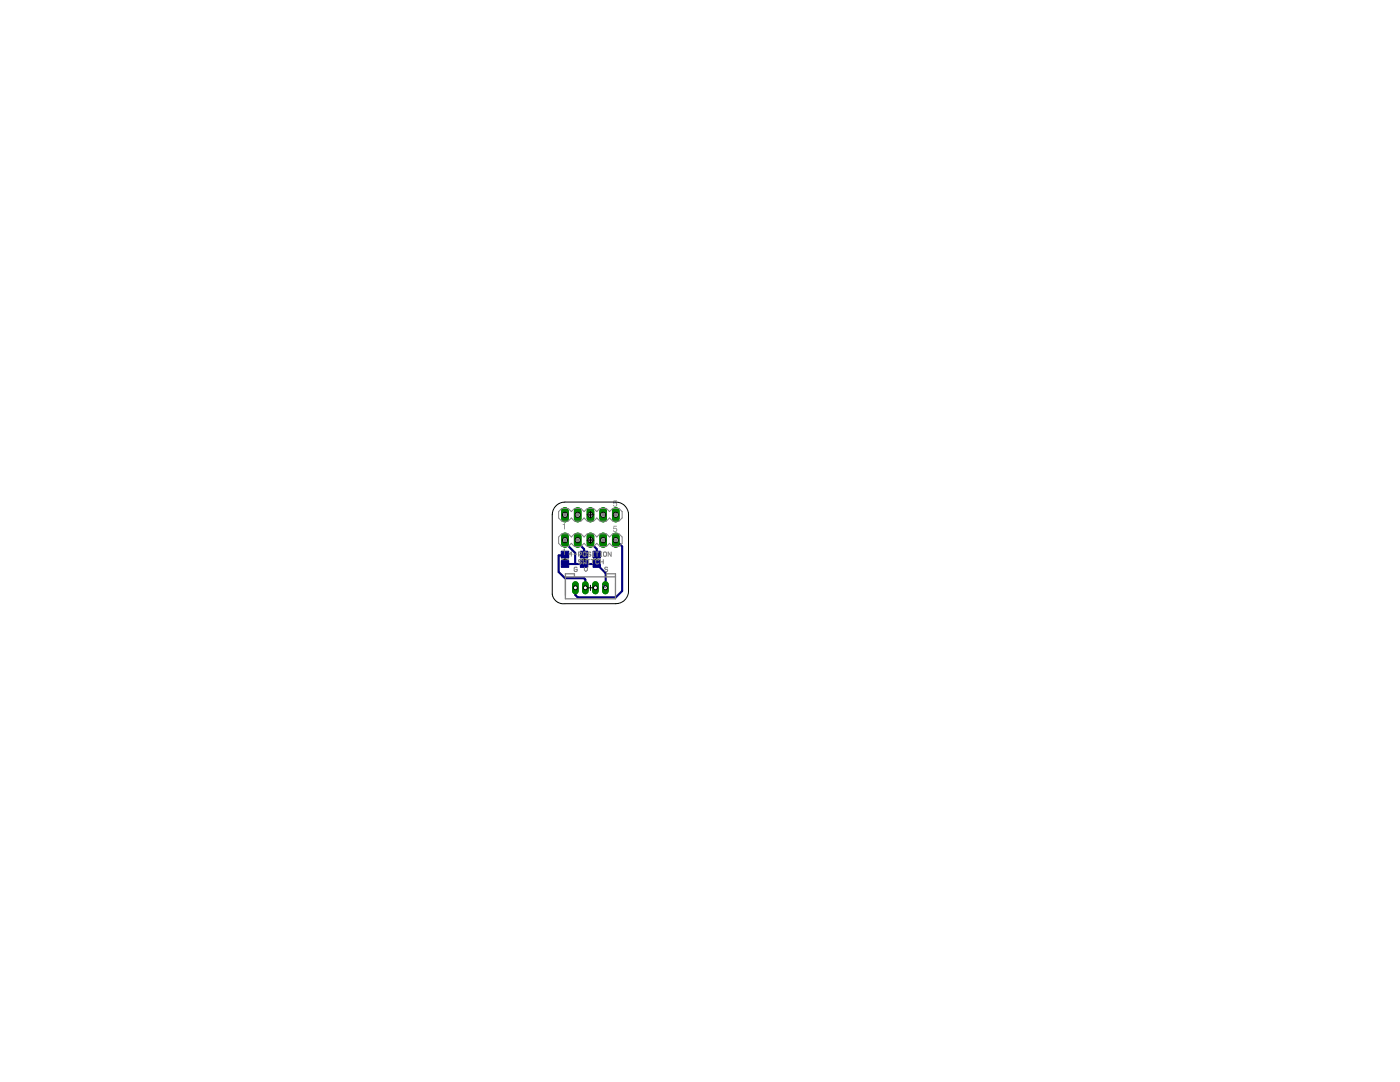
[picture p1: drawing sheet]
<svg xmlns="http://www.w3.org/2000/svg" width="279mm" height="216mm" viewBox="0 0 279 216" stroke-linecap="round" stroke-linejoin="round" font-family="sans-serif">
<path d="M112.3 111.6h.9M112.8 111.1v1M116.1 111.6h.9M116.6 111.1v1M118.6 111.6h1M119.1 111.1v1" fill="none" stroke="#000" stroke-width=".2"/>
<path d="M112.1 111.2v.8M113.4 111.2v.8M115.9 111.2v.8M117.2 111.2v.8M118.5 111.2v.8M119.7 111.2v.8" fill="none" stroke="#808080" stroke-width=".2"/>
<g fill="#808080" stroke="#808080" stroke-width=".2">
<path d="M118.4 110.5h1.4v.7h-1.4z"/>
<path d="M118.4 112h1.4v.6h-1.4z"/>
<path d="M115.9 110.5h1.4v.7h-1.4z"/>
<path d="M115.9 112h1.4v.6h-1.4z"/>
<path d="M112.1 110.5h1.4v.7h-1.4z"/>
<path d="M112.1 112h1.4v.6h-1.4z"/>
</g>
<g fill="#000080" stroke="#000080" stroke-width=".2">
<path d="M118.4 111.9h1.4v1.3h-1.4z"/>
<path d="M118.4 110h1.4v1.3h-1.4z"/>
<path d="M115.8 111.9h1.5v1.3h-1.5z"/>
<path d="M115.8 110h1.5v1.3h-1.5z"/>
<path d="M112 111.9h1.5v1.3h-1.5z"/>
<path d="M112 110h1.5v1.3h-1.5z"/>
</g>
<path d="M112.8 110.6l-.2 .2h-1.1v3.3l1.3 1.3h3.8l.2 .3v1.6M112.8 107.8v.5l2 2v2.2M112.8 112.5h6.3l1.8 1.9-.1 2.9M115.3 107.8v.5l1.3 1.3v1M117.8 107.8v.5l1.3 1.3v1M122.9 107.8l1.3 1.3v8.8l-1.3 1.3h-7.6l-.5-.5v-1.4" fill="none" stroke="#000080" stroke-width=".42"/>
<path d="M120.8 116.6v1.3" fill="none" stroke="#008000" stroke-width="1.3"/>
<circle cx="120.8" cy="117.3" r=".4" fill="#fff" stroke="#000" stroke-width=".2"/>
<path d="M118.8 116.6v1.3" fill="none" stroke="#008000" stroke-width="1.3"/>
<circle cx="118.8" cy="117.3" r=".4" fill="#fff" stroke="#000" stroke-width=".2"/>
<path d="M116.8 116.6v1.3" fill="none" stroke="#008000" stroke-width="1.3"/>
<circle cx="116.8" cy="117.3" r=".4" fill="#fff" stroke="#000" stroke-width=".2"/>
<path d="M114.8 116.6v1.3" fill="none" stroke="#008000" stroke-width="1.3"/>
<circle cx="114.8" cy="117.3" r=".4" fill="#fff" stroke="#000" stroke-width=".2"/>
<path d="M112.8 102v1.5" fill="none" stroke="#008000" stroke-width="1.5"/>
<circle cx="112.8" cy="102.7" r=".51" fill="#fff" stroke="#000" stroke-width=".2"/>
<path d="M115.3 102v1.5" fill="none" stroke="#008000" stroke-width="1.5"/>
<circle cx="115.3" cy="102.7" r=".51" fill="#fff" stroke="#000" stroke-width=".2"/>
<path d="M117.8 102v1.5" fill="none" stroke="#008000" stroke-width="1.5"/>
<circle cx="117.8" cy="102.7" r=".51" fill="#fff" stroke="#000" stroke-width=".2"/>
<path d="M120.4 102v1.5" fill="none" stroke="#008000" stroke-width="1.5"/>
<circle cx="120.4" cy="102.7" r=".51" fill="#fff" stroke="#000" stroke-width=".2"/>
<path d="M122.9 102v1.5" fill="none" stroke="#008000" stroke-width="1.5"/>
<circle cx="122.9" cy="102.7" r=".51" fill="#fff" stroke="#000" stroke-width=".2"/>
<path d="M112.8 107v1.5" fill="none" stroke="#008000" stroke-width="1.5"/>
<circle cx="112.8" cy="107.8" r=".51" fill="#fff" stroke="#000" stroke-width=".2"/>
<path d="M115.3 107v1.5" fill="none" stroke="#008000" stroke-width="1.5"/>
<circle cx="115.3" cy="107.8" r=".51" fill="#fff" stroke="#000" stroke-width=".2"/>
<path d="M117.8 107v1.5" fill="none" stroke="#008000" stroke-width="1.5"/>
<circle cx="117.8" cy="107.8" r=".51" fill="#fff" stroke="#000" stroke-width=".2"/>
<path d="M120.4 107v1.5" fill="none" stroke="#008000" stroke-width="1.5"/>
<circle cx="120.4" cy="107.8" r=".51" fill="#fff" stroke="#000" stroke-width=".2"/>
<path d="M122.9 107v1.5" fill="none" stroke="#008000" stroke-width="1.5"/>
<circle cx="122.9" cy="107.8" r=".51" fill="#fff" stroke="#000" stroke-width=".2"/>
<path d="M120.8 116.6v1.3" fill="none" stroke="#008000" stroke-width="1.3"/>
<circle cx="120.8" cy="117.3" r=".4" fill="#fff" stroke="#000" stroke-width=".2"/>
<path d="M118.8 116.6v1.3" fill="none" stroke="#008000" stroke-width="1.3"/>
<circle cx="118.8" cy="117.3" r=".4" fill="#fff" stroke="#000" stroke-width=".2"/>
<path d="M116.8 116.6v1.3" fill="none" stroke="#008000" stroke-width="1.3"/>
<circle cx="116.8" cy="117.3" r=".4" fill="#fff" stroke="#000" stroke-width=".2"/>
<path d="M114.8 116.6v1.3" fill="none" stroke="#008000" stroke-width="1.3"/>
<circle cx="114.8" cy="117.3" r=".4" fill="#fff" stroke="#000" stroke-width=".2"/>
<path d="M112.8 102v1.5" fill="none" stroke="#008000" stroke-width="1.5"/>
<circle cx="112.8" cy="102.7" r=".51" fill="#fff" stroke="#000" stroke-width=".2"/>
<path d="M115.3 102v1.5" fill="none" stroke="#008000" stroke-width="1.5"/>
<circle cx="115.3" cy="102.7" r=".51" fill="#fff" stroke="#000" stroke-width=".2"/>
<path d="M117.8 102v1.5" fill="none" stroke="#008000" stroke-width="1.5"/>
<circle cx="117.8" cy="102.7" r=".51" fill="#fff" stroke="#000" stroke-width=".2"/>
<path d="M120.4 102v1.5" fill="none" stroke="#008000" stroke-width="1.5"/>
<circle cx="120.4" cy="102.7" r=".51" fill="#fff" stroke="#000" stroke-width=".2"/>
<path d="M122.9 102v1.5" fill="none" stroke="#008000" stroke-width="1.5"/>
<circle cx="122.9" cy="102.7" r=".51" fill="#fff" stroke="#000" stroke-width=".2"/>
<path d="M112.8 107v1.5" fill="none" stroke="#008000" stroke-width="1.5"/>
<circle cx="112.8" cy="107.8" r=".51" fill="#fff" stroke="#000" stroke-width=".2"/>
<path d="M115.3 107v1.5" fill="none" stroke="#008000" stroke-width="1.5"/>
<circle cx="115.3" cy="107.8" r=".51" fill="#fff" stroke="#000" stroke-width=".2"/>
<path d="M117.8 107v1.5" fill="none" stroke="#008000" stroke-width="1.5"/>
<circle cx="117.8" cy="107.8" r=".51" fill="#fff" stroke="#000" stroke-width=".2"/>
<path d="M120.4 107v1.5" fill="none" stroke="#008000" stroke-width="1.5"/>
<circle cx="120.4" cy="107.8" r=".51" fill="#fff" stroke="#000" stroke-width=".2"/>
<path d="M122.9 107v1.5" fill="none" stroke="#008000" stroke-width="1.5"/>
<circle cx="122.9" cy="107.8" r=".51" fill="#fff" stroke="#000" stroke-width=".2"/>
<g fill="none" stroke="#808080" stroke-width=".2">
<path d="M112.1 101.5h1.3l.6 .6 .7-.6h1.2l.7 .6 .6-.6h1.3l.6 .6 .6-.6h1.3l.6 .6 .7-.6h1.2l.7 .6v1.3l-.7 .6h-1.2l-.7-.6-.6 .6h-1.3l-.6-.6-.6 .6h-1.3l-.6-.6-.7 .6h-1.2l-.7-.6-.6 .6h-1.3l-.6-.6v-1.3zM114.2 110.6h-.6l.4-.4v.8M114.5 110.6h.6M115.2 113.3l-.2-.1-.4 .1v.6l.1 .1 .5-.1v-.3h-.3M115.5 110.7h.4l.1-.4-.5-.1v.8M116 111.8l-.4-.1-.1 .3 .4 .1 .1 .3-.1 .1-.4-.1M116.4 110.3l.1-.1 .5 .1v.6l-.2 .1-.4-.1zM116.4 111.7v.8l.3-.3 .3 .3v-.8M116.6 113.2v.5l.3 .3 .3-.3v-.5M117.3 111.7h.3M117.3 112.5h.3M117.5 111.7v.8"/>
<path d="M117.9 110.3l-.1-.1-.5 .1 .2 .3 .4 .1-.1 .3-.5-.1M118 111.7h.5M118.2 111.7v.8M118.3 110.2h.3M118.3 111h.3M118.4 110.2v.8M118.9 110.2h.6M119.2 110.2v.8M119.5 111.8l-.2-.1-.4 .1v.6l.1 .1 .5-.1M119.8 110.2h.3M119.8 111h.3M119.8 112.1h.6"/>
<path d="M119.8 111.7v.8M120 110.2v.8M120.4 111.7v.8M120.4 110.3l.2-.1 .4 .1v.6l-.1 .1-.5-.1zM121.3 113.3l-.2-.1-.4 .1 .1 .3 .5 .1-.2 .3-.4-.1M122 110.2v.8l-.6-.8v.8M122.8 116.3v2"/>
</g>
<path d="M112.8 115.1h10M114.6 115.1v-.6h-1.8v5h10v-5h-1.8v.6" fill="none" stroke="#808080" stroke-width=".25"/>
<g fill="#808080">
<path d="M112.3 104.6l.4-.2v1.2h-.1v-.8h-.3z"/>
<path d="M122.5 99.8h.6v.2h-.5l-.1 .3a.43 .43 0 0 1 .7 .2 .43 .43 0 0 1-.3 .6 .43 .43 0 0 1-.6-.3h.2a.27 .27 0 0 0 .4 .1 .27 .27 0 0 0 0-.4 .27 .27 0 0 0-.4 0h-.1z"/>
</g>
<path d="M112.1 106.5h1.3l.6 .6 .7-.6h1.2l.7 .6 .6-.6h1.3l.6 .6 .6-.6h1.3l.6 .6 .7-.6h1.2l.7 .6v1.3l-.7 .7h-1.2l-.7-.7-.6 .7h-1.3l-.6-.7-.6 .7h-1.3l-.6-.7-.7 .7h-1.2l-.7-.7-.6 .7h-1.3l-.6-.7v-1.3z" fill="none" stroke="#808080" stroke-width=".2"/>
<g fill="#808080">
<path d="M112.3 109.7l.4-.2v1.2h-.1v-.9h-.3z"/>
<path d="M122.5 104.9h.6v.2h-.5l-.1 .3a.43 .43 0 0 1 .7 .2 .43 .43 0 0 1-.3 .6 .43 .43 0 0 1-.6-.4h.2a.27 .27 0 0 0 .4 .2 .27 .27 0 0 0 0-.5 .27 .27 0 0 0-.4 .1h-.1z"/>
</g>
<g fill="#808080" stroke="#808080" stroke-width=".2">
<path d="M115 102.5h.5v.5h-.5z"/>
<path d="M112.5 102.5h.5v.5h-.5z"/>
<path d="M117.6 102.5h.5v.5h-.5z"/>
<path d="M122.6 102.5h.5v.5h-.5z"/>
<path d="M120.1 102.5h.5v.5h-.5z"/>
<path d="M115 107.5h.5v.5h-.5z"/>
<path d="M112.5 107.5h.5v.5h-.5z"/>
<path d="M117.6 107.5h.5v.5h-.5z"/>
<path d="M122.6 107.5h.5v.5h-.5z"/>
<path d="M120.1 107.5h.5v.5h-.5z"/>
</g>
<path d="M110.8 101.1a2.52 2.52 0 0 1 2-.9h10.1a2.51 2.51 0 0 1 2.5 2.5v15.2a2.54 2.54 0 0 1-2.5 2.6h-10.1a2.25 2.25 0 0 1-2.6-1.9v-15.9a2.47 2.47 0 0 1 .6-1.6zM117.2 102.7h1.3M117.2 107.8h1.3M117.3 117.3h1M117.8 102v1.4M117.8 107.1v1.4M117.8 116.8v1" fill="none" stroke="#000" stroke-width=".2"/>
<path d="M120.4 116.8l.4 .5" fill="none" stroke="#800080" stroke-width=".2"/>
</svg>
